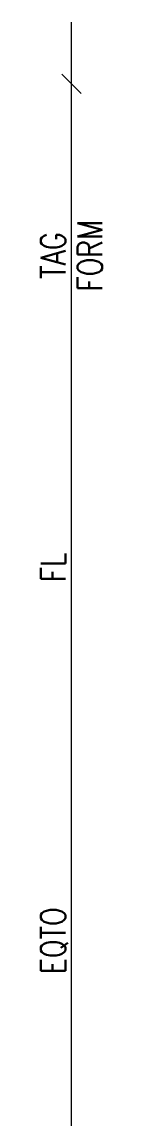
# Model space of a CAD drawing. Header units: millimetres. Extents: x 14.7 to 19.7, y -60.3 to 29.1.
import ezdxf
from ezdxf.enums import TextEntityAlignment as Align

# ---------------------------------------------------------------- set-up
doc = ezdxf.new("R2010")
doc.units = ezdxf.units.MM
doc.header["$MEASUREMENT"] = 0
doc.layers.get('0').update_dxf_attribs({"linetype": 'CONTINUOUS'})
doc.styles.add('ROMANS', font='romans')

msp = doc.modelspace()

# ---------------------------------------------------------------- linework, layer by layer
at = {"color": 2}
msp.add_line((17.168, -60.285), (17.168, 29.123), dxfattribs=at)
at = {"color": 10}
msp.add_line((16.386, 24.909, -54.53), (17.968, 23.329, -54.53), dxfattribs=at)

# ---------------------------------------------------------------- texts
at = {"color": 7, "style": 'ROMANS', "width": 0.8}
for tag, p in [('FORM', (18.668, 10.206)), ('TAG', (15.675, 10.206)), ('FL', (15.675, -15.039)), ('EQTO', (15.675, -45.285))]:
    msp.add_attdef(tag, text='', height=2, rotation=90, dxfattribs=at).set_placement(p, align=Align.MIDDLE_CENTER)

doc.saveas('drawing.dxf')
